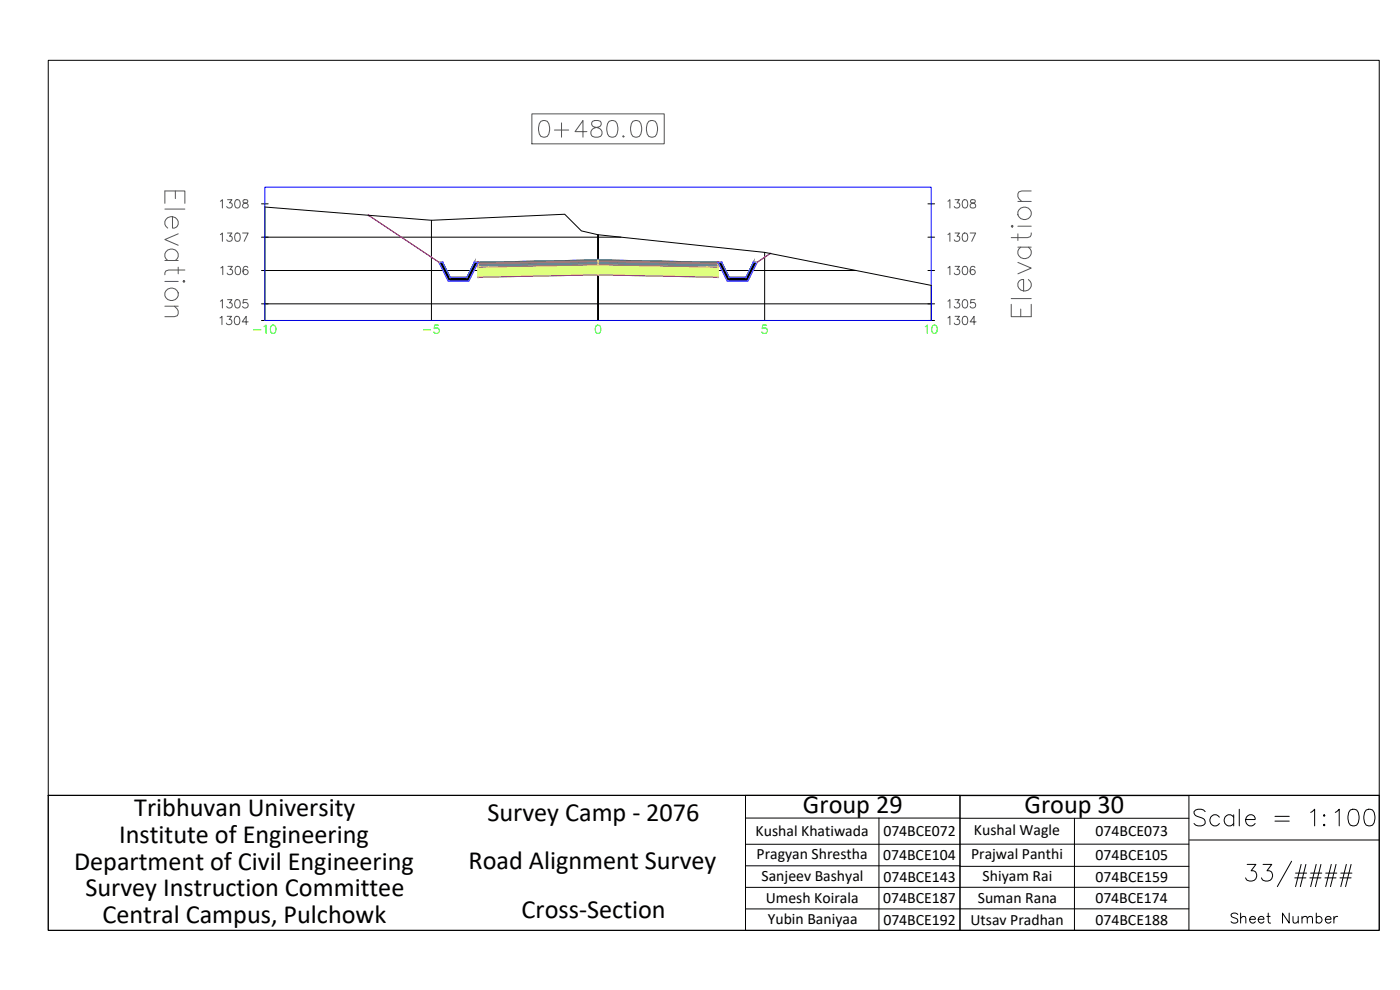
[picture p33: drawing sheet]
<svg xmlns="http://www.w3.org/2000/svg" width="420mm" height="297mm" viewBox="0 0 420 297" stroke-linecap="round" stroke-linejoin="round" font-family="sans-serif">
<defs><g id="words">
<text font-size="8.8" x="357" y="249.1">Scale = 1:100</text>
<g font-size="7.9">
<text x="40.3" y="244.7">Tribhuvan University</text>
<text x="241" y="244">Group 29</text>
<text x="307.5" y="244.1">Group 30</text>
<text x="146.3" y="246.4">Survey Camp - 2076</text>
<text x="35.7" y="252.8">Institute of Engineering</text>
<text x="22.2" y="261">Department of Civil Engineering</text>
<text x="140.6" y="260.7">Road Alignment Survey</text>
<text x="25.6" y="268.9">Survey Instruction Committee</text>
<text x="156.5" y="275.5">Cross-Section</text>
<text x="30.7" y="277.1">Central Campus, Pulchowk</text>
</g>
<text font-size="6.6" x="368.3" y="278.3">Sheet Number</text>
<g font-size="4.7">
<text x="226.8" y="251">Kushal Khatiwada</text>
<text x="265.1" y="250.9">074BCE072</text>
<text x="292.3" y="250.6">Kushal Wagle</text>
<text x="328.8" y="250.9">074BCE073</text>
<text x="227" y="257.7">Pragyan Shrestha</text>
<text x="291.4" y="257.8">Prajwal Panthi</text>
<text x="265" y="258">074BCE104</text>
<text x="328.8" y="258.1">074BCE105</text>
<text x="228.6" y="264.2">Sanjeev Bashyal</text>
<text x="265.1" y="264.5">074BCE143</text>
<text x="294.9" y="264.3">Shiyam Rai</text>
<text x="328.8" y="264.6">074BCE159</text>
<text x="229.8" y="271.1">Umesh Koirala</text>
<text x="265.1" y="271">074BCE187</text>
<text x="293.5" y="271">Suman Rana</text>
<text x="328.7" y="271">074BCE174</text>
<text x="230.4" y="277.1">Yubin Baniyaa</text>
<text x="265.1" y="277.4">074BCE192</text>
<text x="291.3" y="277.5">Utsav Pradhan</text>
<text x="328.8" y="277.4">074BCE188</text>
</g>
</g></defs>
<!-- layer: C-ANNO-VFRM -->
<path d="M76.1 99h2.2M79.2 98l.6-.5v2.5M81.5 97.7a.81 .81 0 0 1 1.2 .3 1.26 1.26 0 0 1-.8 2 1.6 1.6 0 0 1-.4-2.3zM127.1 99h2.1M131.6 97.5h-1.2l-.1 1.1a.88 .88 0 0 1 1.4 0 .88 .88 0 0 1-.2 1.3 .88 .88 0 0 1-1.3-.3M179 97.7a.82 .82 0 0 1 1.2 .3 1.26 1.26 0 0 1-.8 2 1.59 1.59 0 0 1-.4-2.3zM230.1 97.5h-1.2l-.1 1.1a.88 .88 0 0 1 1.3 0 .88 .88 0 0 1-.2 1.3 .88 .88 0 0 1-1.3-.3M277.7 98l.6-.5v2.5M280 97.7a.82 .82 0 0 1 1.1 .3 1.26 1.26 0 0 1-.8 2 1.59 1.59 0 0 1-.3-2.3z" fill="none" stroke="#0f0" stroke-width=".3"/>
<!-- layer: C-ROAD-SCTN-VIEW -->
<g fill="none" stroke="#545454" stroke-width=".3">
<path d="M159.6 34.2h39.7v9h-39.7zM162.3 36.4a1.63 1.63 0 0 1 2.4 .7 4.1 4.1 0 0 1-.5 3.8 1.63 1.63 0 0 1-2.3-.7 4.2 4.2 0 0 1 .4-3.8zM166.4 39h4.3M168.5 36.9v4.3M176.1 39.5h-3.5l2.4-3.3v5M177.8 36.4a1.01 1.01 0 0 0 .5 1.7 2.07 2.07 0 0 1 2.4 2.1l-.3 .5a1.96 1.96 0 0 1-3.1-.5 1.61 1.61 0 0 1 1.5-1.9l.9-.2a1.02 1.02 0 0 0 .5-1.7l-.7-.2zM182.8 36.4a1.63 1.63 0 0 1 2.4 .7 4.1 4.1 0 0 1-.5 3.8 1.63 1.63 0 0 1-2.4-.7 4.2 4.2 0 0 1 .5-3.8zM190 36.4a1.63 1.63 0 0 1 2.3 .7 4.1 4.1 0 0 1-.4 3.8 1.63 1.63 0 0 1-2.4-.7 4.2 4.2 0 0 1 .5-3.8zM194.7 36.4a1.63 1.63 0 0 1 2.4 .7 4.1 4.1 0 0 1-.5 3.8 1.63 1.63 0 0 1-2.4-.7 4.2 4.2 0 0 1 .5-3.8zM52.6 57.3v2.3M68.3 59.9h1.3l-.7 1a.83 .83 0 0 1 .6 1.3 .83 .83 0 0 1-1.5-.3M187.1 40.7l-.2 .2 .2 .3 .2-.3"/>
<path d="M286.6 59.9h1.3l-.7 1a.83 .83 0 0 1 .6 1.3 .83 .83 0 0 1-1.4-.3M309.5 57.3h-2.9l-.8 .3-.3 .6v.8l1.1 1.4M49.5 61v-3.7h6v3.7M49.5 62.7h6M49.5 78.2h4M50.3 78.2a1.98 1.98 0 0 1 .6-3.5 1.98 1.98 0 0 1 2.6 2.3l-.9 1.2M51.8 65v3.4a1.72 1.72 0 0 0 1.8-1.7 1.72 1.72 0 0 0-1.8-1.7 1.89 1.89 0 0 0-2.2 1.1 1.89 1.89 0 0 0 .7 2.3M53.5 70.2l-4 1.7 4 1.7M66.1 70.4l.6-.5v2.5M66.1 60.4l.6-.5v2.5M68.3 69.9h1.3l-.7 1a.83 .83 0 0 1 .6 1.3 .83 .83 0 0 1-1.5-.3M68.4 79.9h1.3l-.7 1a.83 .83 0 0 1 .6 1.3 .83 .83 0 0 1-1.4-.3"/>
<path d="M70.8 70a.82 .82 0 0 1 1.2 .4 1.26 1.26 0 0 1-.9 2 1.59 1.59 0 0 1-.3-2.4zM70.8 60a.82 .82 0 0 1 1.2 .4 1.26 1.26 0 0 1-.9 2 1.59 1.59 0 0 1-.3-2.4zM72.8 69.9h1.7l-1.2 2.5M73 60a.51 .51 0 0 0 .3 .9 .89 .89 0 0 1 1 .3 .89 .89 0 0 1-.1 1.1l-.8 .1a.72 .72 0 0 1-.6-.8 .72 .72 0 0 1 .7-.6l.5-.1a.5 .5 0 0 0 .2-.9zM284.5 70.4l.6-.5v2.5M284.5 60.4l.6-.5v2.5M286.6 79.9h1.3l-.7 1a.83 .83 0 0 1 .6 1.3 .83 .83 0 0 1-1.4-.3M286.6 69.9h1.3l-.7 1a.83 .83 0 0 1 .6 1.3 .83 .83 0 0 1-1.4-.3M289.1 70a.82 .82 0 0 1 1.2 .4 1.26 1.26 0 0 1-.8 2 1.61 1.61 0 0 1-.4-2.4zM289.1 60a.82 .82 0 0 1 1.2 .4 1.26 1.26 0 0 1-.8 2 1.61 1.61 0 0 1-.4-2.4zM291.2 69.9h1.6l-1.2 2.5M291.4 60a.51 .51 0 0 0 .2 .9 .9 .9 0 0 1 1 .3 .9 .9 0 0 1 0 1.1l-.9 .1a.72 .72 0 0 1-.6-.8 .72 .72 0 0 1 .8-.6l.4-.1a.51 .51 0 0 0 .3-.9z"/>
<path d="M303.5 67.9l.3-.3 .3 .3-.3 .3zM305.5 78.7l4 1.7-4 1.8M305.5 74.2h4M305.5 70.2v2M305.5 67.9h4M305.5 60.4h4M306.3 74.2a1.98 1.98 0 0 0 .6 3.4 1.98 1.98 0 0 0 2.6-2.3l-.9-1.1M309.5 69.9l-.3 1.1-.9 .3h-4.8M49.5 84.4h4M49.5 91.9h4M52.3 91.9l1.2 1.4v.9l-.3 .5-.9 .3h-2.8M53.5 80.2v2"/>
<path d="M54.9 84.4l.3-.2 .3 .2-.3 .3zM55.5 81h-4.9l-.8 .3-.3 1.1M66 95.4l.6-.5v2.5M66.1 90.4l.6-.5v2.5M66.3 80.4l.6-.5v2.5M68.2 94.9h1.3l-.7 1a.83 .83 0 0 1 .6 1.3 .83 .83 0 0 1-1.5-.3M68.3 89.9h1.3l-.7 1a.84 .84 0 0 1 .6 1.3 .84 .84 0 0 1-1.5-.3M70.7 95a.81 .81 0 0 1 1.2 .4 1.17 1.17 0 0 1 .1 1.4 1.17 1.17 0 0 1-1.3 .5 1.93 1.93 0 0 1 0-2.3zM70.8 90a.81 .81 0 0 1 1.2 .4 1.26 1.26 0 0 1-.9 2 1.59 1.59 0 0 1-.3-2.4zM70.9 80a.82 .82 0 0 1 1.2 .4 1.26 1.26 0 0 1-.8 2 1.61 1.61 0 0 1-.4-2.4zM74.2 89.9h-1.2l-.1 1.1a.88 .88 0 0 1 1.4 0 .88 .88 0 0 1-.2 1.3 .88 .88 0 0 1-1.3-.4M74.4 80.3a.72 .72 0 0 0-.7-.4 .72 .72 0 0 0-.7 .5 1.47 1.47 0 0 0 .6 2 .78 .78 0 0 0 .9-.7 .78 .78 0 0 0-.7-.8 .78 .78 0 0 0-.9 .7"/>
<path d="M74.5 96.6h-1.8l1.2-1.7v2.5M284.5 95.4l.6-.5v2.5M284.5 90.4l.6-.5v2.5M284.5 80.4l.6-.5v2.5M286.6 94.9h1.3l-.7 1a.83 .83 0 0 1 .6 1.3 .83 .83 0 0 1-1.4-.3M286.6 89.9h1.3l-.7 1a.83 .83 0 0 1 .6 1.3 .83 .83 0 0 1-1.4-.3M289.1 95a.82 .82 0 0 1 1.2 .4 1.26 1.26 0 0 1-.8 2 1.61 1.61 0 0 1-.4-2.4zM289.1 90a.81 .81 0 0 1 1.2 .4 1.26 1.26 0 0 1-.8 2 1.61 1.61 0 0 1-.4-2.4zM289.1 80a.82 .82 0 0 1 1.2 .4 1.26 1.26 0 0 1-.8 2 1.61 1.61 0 0 1-.4-2.4zM292.6 89.9h-1.2l-.1 1.1a.88 .88 0 0 1 1.3 0 .88 .88 0 0 1-.2 1.3 .88 .88 0 0 1-1.2-.4M292.6 80.3a.72 .72 0 0 0-.7-.4 .72 .72 0 0 0-.6 .5 1.47 1.47 0 0 0 .6 2 .78 .78 0 0 0 .8-.7 .78 .78 0 0 0-.7-.8 .78 .78 0 0 0-.8 .7M292.9 96.6h-1.7l1.1-1.7v2.5"/>
<path d="M303.5 91.3v3.7h6v-3.7M303.5 89.6h6M306.3 92.7v2.3M308.6 83.9a1.98 1.98 0 0 1-.5 3.4 1.98 1.98 0 0 1-2.6-2.3 1.53 1.53 0 0 1 1.7-1.1v3.4"/>
<circle cx="307.4" cy="64" r="1.98"/>
<circle cx="51.5" cy="88.3" r="1.98"/>
</g>
<path d="M78.5 71.2h107.9M78.5 61.2h2M129.5 66.1v30.1M229.5 75.7v20.5M278.5 71.2h2M278.5 61.2h2M78.5 96.2h202M78.5 91.2h202M78.5 81.2h178.4M79.5 96.2v-34.1l50 4 40-1.8 5 5 5 1.1 50 5.3 50 9.9v10.6M179.5 96.2v-25.8v25.8M278.5 81.2h2" fill="none" stroke="#000" stroke-width=".3"/>
<path d="M79.5 56.2h200v40h-200z" fill="none" stroke="#00f" stroke-width=".3"/>
<g fill="#7f9fff" stroke="#7f9fff" stroke-width=".3">
<path d="M167 78.2l12.5-.2v.2z"/>
<path d="M156 78.7l11-.5h12.5z"/>
<path d="M179.5 78l12.5 .2h-12.5z"/>
<path d="M179.5 78.2h12.5l23.5 .5z"/>
<path d="M143.5 78.7h12.5l11-.5zM143.5 78.7h12.5l-12.5 .2z"/>
<path d="M179.5 78.2l23.5 .5h12.5zM203 78.7h12.5v.2z"/>
</g>
<path d="M143.5 78.7l36-.7v.2l-36 .7zM179.5 78l36 .7v.2l-36-.7z" fill="none" stroke="#5c73b8" stroke-width=".3"/>
<g fill="#ffdf7f" stroke="#ffdf7f" stroke-width=".3">
<path d="M167 78.5l12.5-.3v.3z"/>
<path d="M156 78.9l11-.4h12.5z"/>
<path d="M179.5 78.2l12.5 .3h-12.5z"/>
<path d="M179.5 78.5h12.5l23.5 .4z"/>
<path d="M143.5 78.9h12.5l11-.4zM143.5 78.9h12.5l-12.5 .3z"/>
<path d="M179.5 78.5l23.5 .4h12.5zM203 78.9h12.5v.3z"/>
</g>
<path d="M143.5 78.9l36-.7v.3l-36 .7zM179.5 78.2l36 .7v.3l-36-.7z" fill="none" stroke="#b8a15c" stroke-width=".3"/>
<g fill="#4a8395" stroke="#4a8395" stroke-width=".3">
<path d="M143.5 79.2l36-.7v.7z"/>
<path d="M143.5 79.2h36v.3z"/>
<path d="M179.5 78.5l36 .7h-36z"/>
<path d="M179.5 79.2h36v.3z"/>
<path d="M143.5 79.2v.3h36zM143.5 79.5h36l-36 .7z"/>
<path d="M179.5 79.2v.3h36zM179.5 79.5h36v.7z"/>
</g>
<path d="M143.5 79.2l36-.7v1l-36 .7zM179.5 78.5l36 .7v1l-36-.7z" fill="none" stroke="#4a7095" stroke-width=".3"/>
<g fill="#dfff7f" stroke="#dfff7f" stroke-width=".3">
<path d="M143.5 80.2l36-.7v.7z"/>
<path d="M143.5 80.2h36v2.3z"/>
<path d="M179.5 79.5l36 .7h-36z"/>
<path d="M179.5 80.2h36v2.3z"/>
<path d="M143.5 80.2v2.3h36zM143.5 82.5h36l-36 .7z"/>
<path d="M179.5 80.2v2.3h36zM179.5 82.5h36v.7z"/>
</g>
<path d="M179.5 79.5l36 .7v3l-36-.7zM143.5 80.2l36-.7v3l-36 .7z" fill="none" stroke="#a5dd00" stroke-width=".3"/>
<path d="M179.3 77.8l.4 .4M179.7 77.8l-.4 .4" fill="none" stroke="#0ff" stroke-width=".3"/>
<g fill="none" stroke="#f00" stroke-width=".3">
<circle cx="143.5" cy="78.7" r=".15"/>
<circle cx="215.5" cy="78.7" r=".15"/>
</g>
<g fill="none" stroke="#d0d" stroke-width=".3">
<circle cx="110.6" cy="64.6" r=".15"/>
<circle cx="131.8" cy="78.7" r=".15"/>
<circle cx="132.9" cy="78.7" r=".15"/>
<circle cx="142.4" cy="78.7" r=".15"/>
<circle cx="143.5" cy="79.2" r=".15"/>
<circle cx="143.5" cy="78.7" r=".15"/>
<circle cx="179.5" cy="78.2" r=".15"/>
<circle cx="179.5" cy="79.5" r=".15"/>
<circle cx="179.5" cy="78.5" r=".15"/>
<circle cx="215.5" cy="79.2" r=".15"/>
<circle cx="215.5" cy="78.7" r=".15"/>
<circle cx="216.6" cy="78.7" r=".15"/>
<circle cx="226.1" cy="78.7" r=".15"/>
<circle cx="227.2" cy="78.7" r=".15"/>
<circle cx="231.2" cy="76" r=".15"/>
<circle cx="143.5" cy="80.2" r=".15"/>
<circle cx="143.5" cy="83.2" r=".15"/>
<circle cx="179.5" cy="82.5" r=".15"/>
<circle cx="215.5" cy="83.2" r=".15"/>
<circle cx="215.5" cy="80.2" r=".15"/>
</g>
<g fill="none" stroke="#ff7f7f" stroke-width=".3">
<circle cx="143.5" cy="78.9" r=".15"/>
<circle cx="215.5" cy="78.9" r=".15"/>
</g>
<path d="M110.6 64.6l21.1 14.1h1.2l2.2 4.5h5l2.3-4.5a957.5 957.5 0 0 1 74.2 0l2.2 4.5h5.1l2.2-4.5h1.1l4-2.6" fill="none" stroke="#7f9fff" stroke-width=".3"/>
<path d="M143.5 78.7l36-.7 36 .7" fill="none" stroke="#396472" stroke-width=".3"/>
<path d="M143.5 78.9l36-.7 36 .7" fill="none" stroke="#95704a" stroke-width=".3"/>
<path d="M143.5 79.2l36-.7 36 .7" fill="none" stroke="#b8735c" stroke-width=".3"/>
<path d="M143.5 80.2l36-.7 36 .7" fill="none" stroke="#b88a5c" stroke-width=".3"/>
<path d="M143.5 83.2l36-.7 36 .7" fill="none" stroke="#ffdf7f" stroke-width=".3"/>
<path d="M110.6 64.6l21.1 14.1 2.8 5.6h6.2l2.8-5.6M231.2 76.1l-4 2.6-2.8 5.6h-6.1l-2.8-5.6M143.5 83.2l36-.7 36 .7" fill="none" stroke="#f0f" stroke-width=".3"/>
<path d="M143.5 78.7v4.5M179.5 78v4.5M215.5 78.7v4.5" fill="none" stroke="#ff0" stroke-width=".3"/>
<g fill="#000" stroke="#000" stroke-width=".3">
<path d="M131.7 78.7l3.4 4.5-2.2-4.5zM131.7 78.7l3.4 4.5h-1.1z"/>
<path d="M142.4 78.7l-1.2 4.5 2.3-4.5zM142.4 78.7l-1.2 4.5h-1.1z"/>
<path d="M215.5 78.7l3.3 4.5-2.2-4.5zM215.5 78.7l3.3 4.5h-1.1z"/>
<path d="M226.1 78.7l-1.1 4.5 2.2-4.5zM226.1 78.7l-1.1 4.5h-1.1z"/>
<path d="M134 83.2l6.7 1.1 .5-1.1zM134 83.2l6.7 1.1h-6.2z"/>
<path d="M217.7 83.2l6.7 1.1 .6-1.1zM217.7 83.2l6.7 1.1h-6.1z"/>
</g>
<path d="M131.7 78.7h1.2l2.2 4.5h5l2.3-4.5h1.1l-2.8 5.6h-6.2zM215.5 78.7h1.1l2.2 4.5h5.1l2.2-4.5h1.1l-2.8 5.6h-6.1z" fill="none" stroke="#dd6e00" stroke-width=".3"/>
<g fill="none" stroke="#dcdcdc" stroke-width=".3">
<path d="M131.7 78.6l-.1 .2M131.8 78.5l.1 .2M131.9 78.8h-.2M227.1 78.6v.2M227.2 78.5l.2 .2M227.3 78.8h-.2M134.5 84.2l-.1 .2M134.6 84.2l.1 .1M134.7 84.4h-.2M135 83.1v.1M135.1 83l.2 .2M135.2 83.3h-.2"/>
<path d="M140 83.1v.1M140.1 83l.2 .2M140.2 83.3h-.2M140.6 84.2l-.1 .2M140.7 84.2l.1 .1M140.8 84.4h-.2M218.2 84.2l-.1 .2M218.3 84.2l.1 .1M218.4 84.4h-.2M218.8 83.1l-.1 .1M218.9 83l.1 .2M219 83.3h-.2"/>
<path d="M223.8 83.1l-.1 .1M223.9 83l.1 .2M224 83.3h-.2M224.3 84.2v.2M224.4 84.2l.2 .1M224.5 84.4h-.2"/>
</g>
<path d="M131.7 78.7h1.2l2.2 4.5h5l2.3-4.5h1.1l-2.8 5.6h-6.2zM215.5 78.7h1.1l2.2 4.5h5.1l2.2-4.5h1.1l-2.8 5.6h-6.1z" fill="none" stroke="#007fff" stroke-width=".3"/>
<path d="M110.6 64.6l21.1 14.1M231.2 76.1l-4 2.6" fill="none" stroke="#ff3f00" stroke-width=".3"/>
<!-- layer: 0 -->
<g fill="none" stroke="#000" stroke-width=".3">
<path d="M14.5 18.1h399.4v220.6h-399.4zM14.5 238.7h399.4v40.4h-399.4zM223.7 238.7h64.4v40.5h-64.4zM288.1 238.7h68.7v40.5h-68.7zM223.7 245.4h64.4M223.7 259.8h64.4M263.8 245.4v33.8M288.1 245.5h68.7M288.1 259.9h68.7M322.5 245.5v33.7M356.8 253.3h-133.1M357 252h56.9"/>
<path d="M374.3 259.4h2.6l-1.4 1.9a1.61 1.61 0 0 1 1.7 1.8 1.61 1.61 0 0 1-2.2 1.3l-.7-.3-.5-.7M379.1 259.4h2.6l-1.5 1.9a1.61 1.61 0 0 1 1.7 1.8 1.61 1.61 0 0 1-2.1 1.3l-.7-.3-.5-.7M387.6 258.4l-4.3 7.6M390.5 259.4l-1.7 6.6M391.9 259.4l-1.7 6.6M395 259.4l-1.7 6.6M396.4 259.4l-1.6 6.6M399.5 259.4l-1.6 6.6M401 259.4l-1.7 6.6M404.1 259.4l-1.7 6.6M405.5 259.4l-1.7 6.6M223.7 266.2h64.4"/>
<path d="M223.7 272.7h64.4M288.1 266.2h68.7M288.1 272.7h68.7M388.6 263.4h3.3M388.8 262h3.3M393.1 263.4h3.3M393.3 262h3.4M397.6 263.4h3.4M397.9 262h3.3M402.1 263.4h3.4M402.4 262h3.3"/>
</g>
<use href="#words"/>
</svg>
